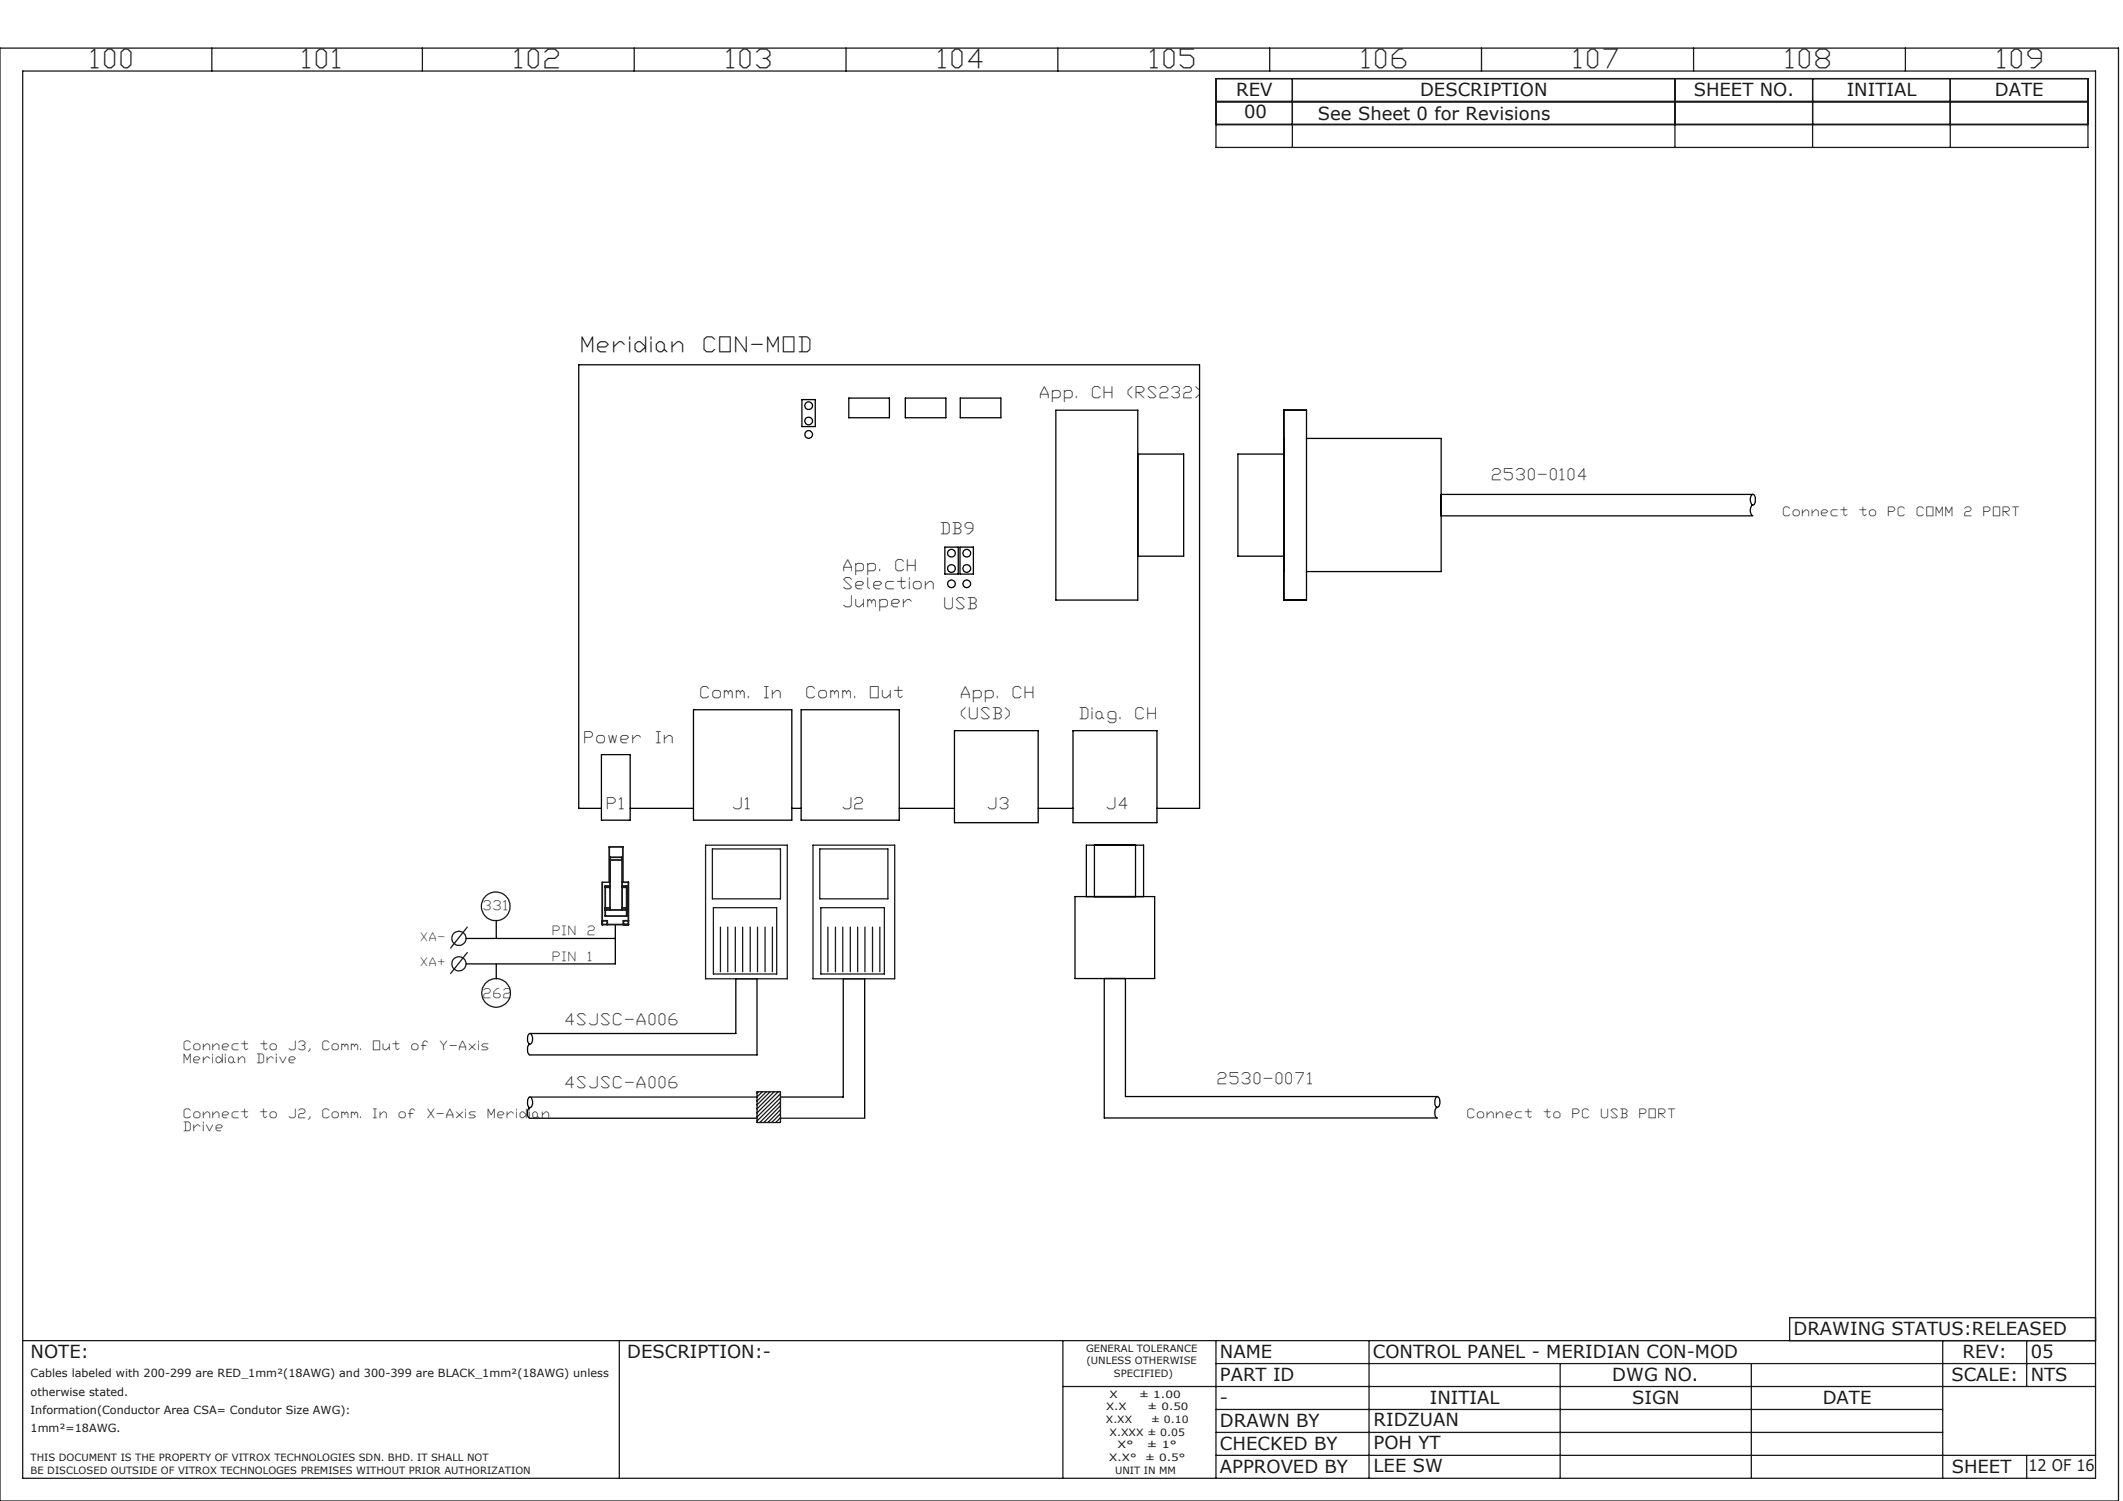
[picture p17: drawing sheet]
<svg xmlns="http://www.w3.org/2000/svg" width="297mm" height="210mm" viewBox="0 0 297 210" stroke-linecap="round" stroke-linejoin="round" font-family="sans-serif">
<defs><g id="words">
<g font-size="3.6" fill="#191924">
<text x="12.8" y="9.6">100</text>
<text x="42.4" y="9.6">101</text>
<text x="72.1" y="9.6">102</text>
<text x="101.7" y="9.6">103</text>
<text x="131.4" y="9.6">104</text>
<text x="161" y="9.6">105</text>
<text x="190.6" y="9.6">106</text>
<text x="220.3" y="9.6">107</text>
<text x="249.9" y="9.6">108</text>
<text x="279.5" y="9.6">109</text>
</g>
<g font-size="2.9">
<text x="81.4" y="49.3">Meridian</text>
<text x="98.5" y="49.3">CON-MOD</text>
</g>
<g font-size="2.5" fill="#191924">
<text x="172.9" y="13.4">REV</text>
<text x="174" y="16.6">00</text>
<text x="184.4" y="16.8">See Sheet 0 for Revisions</text>
<text x="198.7" y="13.4">DESCRIPTION</text>
<text x="236.9" y="13.4">SHEET NO.</text>
<text x="258.3" y="13.4">INITIAL</text>
<text x="279.1" y="13.4">DATE</text>
<text x="4.3" y="190">NOTE:</text>
<text x="87.7" y="190">DESCRIPTION:-</text>
<text x="170.7" y="190">NAME</text>
<text x="192.1" y="190">CONTROL PANEL - MERIDIAN CON-MOD</text>
<text x="250.9" y="186.8">DRAWING STATUS:RELEASED</text>
<text x="274.6" y="190">REV:</text>
<text x="284.1" y="190">05</text>
<text x="170.7" y="196.4">-</text>
<text x="170.7" y="193.2">PART ID</text>
<text x="200" y="196.4">INITIAL</text>
<text x="225.6" y="193.2">DWG NO.</text>
<text x="228.3" y="196.4">SIGN</text>
<text x="255" y="196.4">DATE</text>
<text x="273" y="193.2">SCALE:</text>
<text x="284.1" y="193.2">NTS</text>
<text x="170.7" y="202.8">CHECKED BY</text>
<text x="170.7" y="199.6">DRAWN BY</text>
<text x="192.2" y="202.7">POH YT</text>
<text x="192.2" y="199.5">RIDZUAN</text>
<text x="170.7" y="206">APPROVED BY</text>
<text x="192.2" y="205.9">LEE SW</text>
<text x="273" y="206">SHEET</text>
</g>
<g font-size="2.2" fill="#191924">
<text x="145.6" y="55.7">App.</text>
<text x="152.8" y="55.7">CH</text>
<text x="157.8" y="55.7">(RS232)</text>
<text x="208.8" y="67.2">2530-0104</text>
<text x="131.7" y="74.7">DB9</text>
<text x="118.1" y="82.4">Selection</text>
<text x="118.1" y="79.9">App.</text>
<text x="125.3" y="79.9">CH</text>
<text x="118.1" y="84.9">Jumper</text>
<text x="132.2" y="85.2">USB</text>
<text x="98" y="97.6">Comm.</text>
<text x="106.9" y="97.6">In</text>
<text x="112.9" y="97.6">Comm.</text>
<text x="121.8" y="97.6">Out</text>
<text x="134.5" y="100.6">(USB)</text>
<text x="134.5" y="97.6">App.</text>
<text x="141.8" y="97.6">CH</text>
<text x="151.1" y="100.6">Diag.</text>
<text x="158.9" y="100.6">CH</text>
<text x="81.8" y="103.9">Power</text>
<text x="91.9" y="103.9">In</text>
<text x="85" y="113.2">P1</text>
<text x="102.6" y="113.2">J1</text>
<text x="117.9" y="113.2">J2</text>
<text x="138.2" y="113.2">J3</text>
<text x="154.9" y="113.2">J4</text>
<text x="79.1" y="143.4">4SJSC-A006</text>
<text x="79.1" y="152.2">4SJSC-A006</text>
<text x="170.4" y="151.6">2530-0071</text>
<text x="283.8" y="205.8">12 OF 16</text>
</g>
<g font-size="1.8">
<text x="249.5" y="72.2">Connect</text>
<text x="260.2" y="72.2">to</text>
<text x="264.2" y="72.2">PC</text>
<text x="268.2" y="72.2">COMM</text>
<text x="274.9" y="72.2">2</text>
<text x="277.5" y="72.2">PORT</text>
<text x="25.8" y="146.9">Connect</text>
<text x="25.8" y="148.7">Meridian</text>
<text x="36" y="148.7">Drive</text>
<text x="36.5" y="146.9">to</text>
<text x="40.5" y="146.9">J3,</text>
<text x="45.1" y="146.9">Comm.</text>
<text x="52.3" y="146.9">Out</text>
<text x="57.6" y="146.9">of</text>
<text x="61.6" y="146.9">Y-Axis</text>
<text x="25.8" y="156.4">Connect</text>
<text x="25.8" y="158.2">Drive</text>
<text x="36.5" y="156.4">to</text>
<text x="40.5" y="156.4">J2,</text>
<text x="45.1" y="156.4">Comm.</text>
<text x="52.3" y="156.4">In</text>
<text x="55.8" y="156.4">of</text>
<text x="59.8" y="156.4">X-Axis</text>
<text x="68.3" y="156.4">Meridian</text>
<text x="205.4" y="156.4">Connect</text>
<text x="216" y="156.4">to</text>
<text x="220" y="156.4">PC</text>
<text x="224.1" y="156.4">USB</text>
<text x="229.4" y="156.4">PORT</text>
</g>
<g font-size="1.8" fill="#191924">
<text x="67.7" y="127.4">331</text>
<text x="77.4" y="130.8">PIN</text>
<text x="82.3" y="130.8">2</text>
<text x="77.4" y="134.4">PIN</text>
<text x="82.3" y="134.4">1</text>
<text x="67.7" y="139.7">262</text>
</g>
<g font-size="1.6" fill="#191924">
<text x="58.9" y="131.6">XA-</text>
<text x="58.9" y="135.2">XA+</text>
<text x="4.3" y="192.6">Cables labeled with 200-299 are RED_1mm²(18AWG) and 300-399 are BLACK_1mm²(18AWG) unless</text>
<text x="4.3" y="195.3">otherwise stated.</text>
<text x="4.3" y="197.9">Information(Conductor Area CSA= Condutor Size AWG):</text>
<text x="4.3" y="200.4">1mm²=18AWG.</text>
</g>
<g font-size="1.4" fill="#191924">
<text x="151.9" y="189.1">GENERAL TOLERANCE</text>
<text x="152" y="190.9">(UNLESS OTHERWISE</text>
<text x="154.7" y="197.3">X.X</text>
<text x="155.2" y="195.5">X</text>
<text x="155.8" y="192.7">SPECIFIED)</text>
<text x="159.4" y="195.5">± 1.00</text>
<text x="160.5" y="197.3">± 0.50</text>
<text x="154.7" y="199.1">X.XX</text>
<text x="155.2" y="200.9">X.XXX ± 0.05</text>
<text x="156.4" y="202.6">X°</text>
<text x="160.4" y="202.6">± 1°</text>
<text x="161.1" y="199.1">± 0.10</text>
<text x="4.3" y="204.4">THIS DOCUMENT IS THE PROPERTY OF VITROX TECHNOLOGIES SDN. BHD. IT SHALL NOT</text>
<text x="4.3" y="206.2">BE DISCLOSED OUTSIDE OF VITROX TECHNOLOGES PREMISES WITHOUT PRIOR AUTHORIZATION</text>
<text x="155.2" y="204.4">X.X°</text>
<text x="156" y="206.2">UNIT IN MM</text>
<text x="160.2" y="204.4">± 0.5°</text>
</g>
</g></defs>
<g fill="none" stroke="#000" stroke-width=".18">
<path d="M112.2 55.9h1.9v3.8h-1.9zM118.7 55.7h5.7v2.7h-5.7zM126.6 55.7h5.7v2.7h-5.7zM134.3 55.7h5.7v2.7h-5.7zM147.7 57.4h11.5v26.6h-11.5zM179.6 57.4h3.2v26.6h-3.2zM132.2 76.5h1.9v3.8h-1.9zM134.3 76.5h1.9v3.8h-1.9zM159.2 63.5h6.4v14.3h-6.4M179.6 63.5h-6.4v14.3h6.4M182.8 61.3h18.8v18.7h-18.8M201.6 69.2h43.6"/>
<path d="M245.1 69.2a.33 .33 0 0 1 .4 .1 .33 .33 0 0 1 .1 .3v.3a.62 .62 0 0 1-.5 .8l-.2-.6v-.4zM245.2 70.7a.99 .99 0 0 0 0 1.5h-43.6M97 99.3h13.8v15.5h-13.8zM112.1 99.3h13.7v15.5h-13.7zM84.1 113.1h-3.1v-62.1h86.8v62.1h-5.9M84.1 105.6h4.1v9.2h-4.1zM88.2 113.1h8.8M110.8 113.1h1.3M125.8 113.1h7.7M133.5 102.2h11.7v12.9h-11.7zM145.2 113.1h4.9M150.1 102.2h11.8v12.9h-11.8z"/>
<path d="M153.1 118.2v7.2M158.9 118.2v7.2M65.2 131.3h20.9M69.4 128.8v2.5M69.4 134.9v2M84.2 123.4h1.1M86.1 129.4v5.5h-20.9M150.4 125.4h11.1v11.5h-11.1zM152 125.4v-7.2h8v7.2M154.5 136.9v19.5h46.6a.98 .98 0 0 1-.1-1.4l.1-.1M157.4 136.9v16.5h43.7M74 144.7a.33 .33 0 0 1 .4 0 .33 .33 0 0 1 .1 .4v.4a.39 .39 0 0 1-.1 .4 .39 .39 0 0 1-.4 .1l-.2-.4v-.7z"/>
<path d="M74 153.6a.33 .33 0 0 1 .4 0 .33 .33 0 0 1 .1 .3v.4a.47 .47 0 0 1-.5 .6l-.2-.4v-.7zM74.2 144.6h28.7v-7.7h3v10.7h-31.7a1.02 1.02 0 0 1-.2-1.5h.2M74.2 155a1.02 1.02 0 0 0-.2 1.4h31.9M109.2 153.5h8.8v-16.6h3v19.5M201 153.4a.44 .44 0 0 1 .4 .6v.3a.47 .47 0 0 1-.5 .6l-.2-.4v-.5z"/>
<circle cx="113.1" cy="56.8" r=".54"/>
<circle cx="113.1" cy="58.9" r=".53"/>
<circle cx="113.1" cy="60.8" r=".54"/>
<circle cx="133.1" cy="77.4" r=".54"/>
<circle cx="133.1" cy="79.5" r=".52"/>
<circle cx="135.2" cy="77.4" r=".54"/>
<circle cx="135.3" cy="79.5" r=".53"/>
<circle cx="133.1" cy="81.7" r=".52"/>
<circle cx="135.3" cy="81.7" r=".53"/>
</g>
<g fill="none" stroke="#191924" stroke-width=".18">
<path d="M0 6.7h296.4v203.3h-296.4zM3.2 9.9h290v196.9h-290zM29.6 6.7v3.2M59.1 6.7v3.2M88.7 6.7v3.2M118.4 6.7v3.2M148 6.7v3.2M170.1 11h122v9.6h-122zM170.1 14.2h122M170.1 17.4h122M177.6 6.7v3.2M180.8 11v9.6"/>
<path d="M207.3 6.7v3.2M234.3 11v9.6M236.9 6.7v3.2M253.6 11v9.6M266.6 6.7v3.2M272.8 11v9.6M98.7 118.2h11.4v18.7h-11.4zM99.7 118.8h9.5v7h-9.5zM113.7 118.2h11.5v18.7h-11.5zM114.7 118.8h9.5v7h-9.5zM65.4 129.7l-2.4 2.9M65.4 133.3l-2.4 2.9"/>
<path d="M99.8 127h8.9v9.3h-8.9zM100.8 129.7v6.3M101.8 129.7v6.3M102.9 129.7v6.3M103.9 129.7v6.3M105 129.7v6.3M106 129.7v6.3M107 129.7v6.3M108.1 129.7v6.3M114.8 127h8.9v9.3h-8.9zM115.8 129.7v6.3M116.9 129.7v6.3"/>
<path d="M117.9 129.7v6.3M119 129.7v6.3M120 129.7v6.3M121 129.7v6.3M122.1 129.7v6.3M123.1 129.7v6.3M105.9 152.7h3.3v4.3h-3.3zM106.1 152.7l-.2 .2M106.6 152.7l-.7 .8h-31.7M107.2 152.7l-1.3 1.3M107.7 152.7l-1.8 1.9M108.3 152.7l-2.4 2.4"/>
<path d="M108.9 152.7l-3 3M109.2 156.4h11.8M109.2 153l-3.3 3.3M109.2 153.6l-3.3 3.2M109.2 154.2l-2.9 2.8M109.2 154.7l-2.3 2.3M109.2 155.2l-1.8 1.8M109.2 155.8l-1.2 1.2M109.2 156.4l-.7 .6M109.2 156.9l-.1 .1M3.2 187.6h290M86.6 187.6v19.2"/>
<path d="M148.7 187.6v19.2M148.7 194h144.5M170.1 187.6v19.2M170.1 190.8h123.1M170.1 197.2h101.7M191.5 187.6v19.2M218.3 190.8v16M245 190.8v16M271.8 187.6v19.2M283.5 187.6v6.4M293.2 184.4h-42.8v3.2M170.1 200.4h101.7"/>
<path d="M170.1 203.6h123.1M283.5 203.6v3.2"/>
<circle cx="64.2" cy="131.3" r=".99"/>
<circle cx="64.2" cy="134.8" r=".99"/>
<circle cx="69.4" cy="126.8" r="2"/>
<circle cx="69.4" cy="138.9" r="2"/>
</g>
<path d="M84.2 123.4v6h3.7v-6h-.9M84.2 128.8h.7v.6M84.7 127.3h3M84.7 127h.6M84.7 124.1h.6M85.2 123.4v-4.9h1.9v4.9M85.3 124h-.6v4.2h3v-4.2h-.7M85.3 127.3v-7.4h1.7v7.4M85.3 120.3h1.7M87 127h.7M87 124.1h.7M87.9 128.8h-.7v.6" fill="none" stroke="#191924" stroke-width=".25"/>
<use href="#words"/>
</svg>
